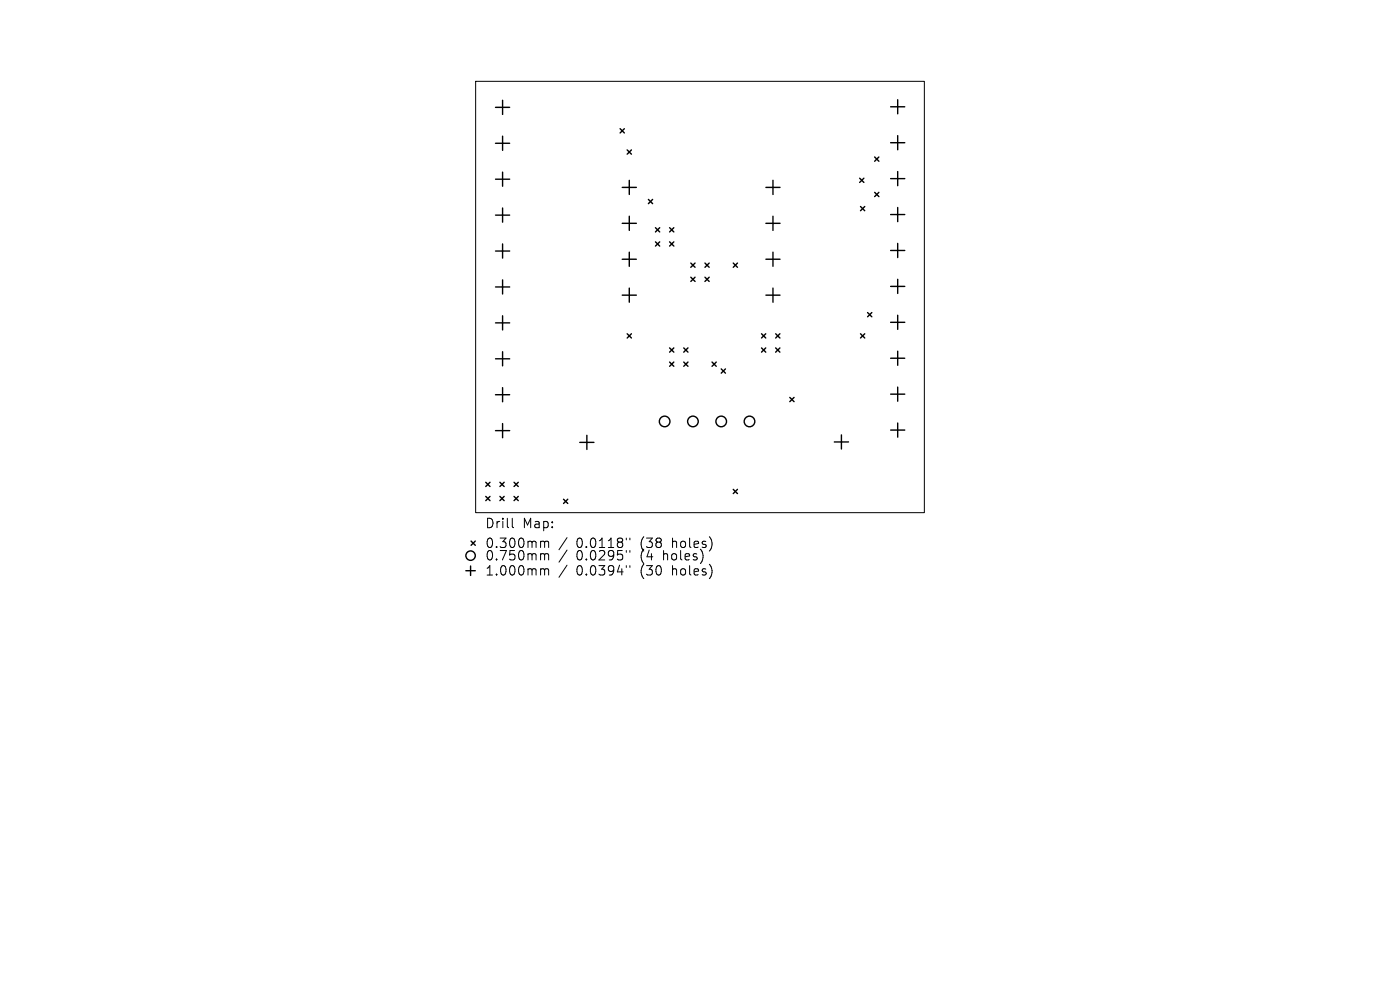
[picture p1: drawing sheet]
<svg xmlns="http://www.w3.org/2000/svg" width="297mm" height="210mm" viewBox="0 0 297 210" stroke-linecap="round" stroke-linejoin="round" font-family="sans-serif">
<defs><g id="words">
<g font-size="2.8">
<text x="102.8" y="112.3">Drill</text>
<text x="110.8" y="112.3">Map:</text>
<text x="102.8" y="116.5">0.300mm</text>
<text x="102.8" y="119.2">0.750mm</text>
<text x="122.3" y="116.5">0.0118&quot;</text>
<text x="122.3" y="119.2">0.0295&quot;</text>
<text x="136" y="116.5">(38</text>
<text x="136" y="119.2">(4</text>
<text x="141" y="119.2">holes)</text>
<text x="142.9" y="116.5">holes)</text>
<text x="102.8" y="122.4">1.000mm</text>
<text x="122.3" y="122.4">0.0394&quot;</text>
<text x="136" y="122.4">(30</text>
<text x="142.9" y="122.4">holes)</text>
</g>
</g></defs>
<g fill="none" stroke="#000" stroke-width=".21">
<path d="M100.9 17.3h95.2v91.5h-95.2zM108.7 109.9v1.8l.3 .2M115 114.8l.4 .1 .1 .2M115 117.4h.2l.3 .3M115.5 115.1l.3-.3 .5 .1 .1 1.2M115.5 115.1v1M115.5 117.7v1.1M115.5 117.7l.3-.3 .5 .1 .1 1.3M120.3 114l-1.7 2.6M120.3 116.7l-1.7 2.6M120.3 119.9l-1.7 2.6M132.9 114.1v.4"/>
<path d="M132.9 116.8v.4M132.9 120v.4M133.6 114.1v.4M133.6 116.8v.4M133.6 120v.4M115 120.6h.2l.3 .3M115.5 120.9v1.1M115.5 120.9l.3-.3 .5 .1 .1 1.3"/>
</g>
<g fill="none" stroke="#000" stroke-width=".3">
<path d="M105.1 22.8h3M105.1 30.4h3M105.1 38h3M106.6 21.3v3M106.6 28.9v3M106.6 36.5v3M131.6 27.3l.9 .9M132 39.8h3M132.5 27.3l-.9 .9M133.1 31.8l.9 .9M133.5 38.3v3M134 31.8l-.9 .9"/>
<path d="M162.5 39.8h3M164 38.3v3M182.4 37.8l.9 .9M183.3 37.8l-.9 .9M185.6 33.3l.9 .9M186.5 33.3l-.9 .9M188.9 22.7h3M188.9 30.3h3M188.9 37.9h3M190.4 21.2v3M190.4 28.8v3M190.4 36.4v3"/>
<path d="M105.1 45.6h3M105.1 53.3h3M106.6 44.1v3M106.6 51.8v3M106.6 59.4v3M132 47.4h3M132 55h3M133.5 45.9v3M133.5 53.5v3M137.6 42.3l.9 .9M138.5 42.3l-.9 .9M139.1 48.3l.9 .9"/>
<path d="M139.1 51.3l.9 .9M140 48.3l-.9 .9M140 51.3l-.9 .9M142.1 51.3l.9 .9M142.1 48.3l.9 .9M143 48.3l-.9 .9M143 51.3l-.9 .9M146.6 55.8l.9 .9M146.6 58.8l.9 .9M147.5 58.8l-.9 .9M147.5 55.8l-.9 .9M149.6 58.8l.9 .9"/>
<path d="M149.6 55.8l.9 .9M150.5 55.8l-.9 .9M150.5 58.8l-.9 .9M155.6 55.8l.9 .9M156.5 55.8l-.9 .9M162.5 47.4h3M162.5 55h3M164 45.9v3M164 53.5v3M182.6 43.8l.9 .9M183.5 43.8l-.9 .9M185.6 40.8l.9 .9"/>
<path d="M186.5 40.8l-.9 .9M188.9 45.5h3M188.9 53.1h3M190.4 44v3M190.4 51.6v3M190.4 59.3v3M105.1 60.9h3M105.1 68.5h3M105.1 76.1h3M106.6 67v3M106.6 74.6v3M132 62.6h3"/>
<path d="M133.1 70.8l.9 .9M133.5 61.1v3M134 70.8l-.9 .9M142.1 73.8l.9 .9M142.1 76.8l.9 .9M143 73.8l-.9 .9M143 76.8l-.9 .9M145.1 76.8l.9 .9M145.1 73.8l.9 .9M146 73.8l-.9 .9M146 76.8l-.9 .9M151.1 76.8l.9 .9"/>
<path d="M152 76.8l-.9 .9M153 78.3l.9 .9M153.9 78.3l-.9 .9M161.6 70.8l.9 .9M161.6 73.8l.9 .9M162.5 70.8l-.9 .9M162.5 73.8l-.9 .9M162.5 62.6h3M164 61.1v3M164.6 70.8l.9 .9M164.6 73.8l.9 .9M165.5 70.8l-.9 .9"/>
<path d="M165.5 73.8l-.9 .9M182.6 70.8l.9 .9M183.5 70.8l-.9 .9M184.1 66.3l.9 .9M185 66.3l-.9 .9M188.9 60.8h3M188.9 68.4h3M188.9 76h3M190.4 66.9v3M190.4 74.5v3M105.1 83.7h3M105.1 91.4h3"/>
<path d="M106.6 82.2v3M106.6 89.9v3M123 93.8h3M124.5 92.3v3M167.6 84.3l.9 .9M168.5 84.3l-.9 .9M177 93.8h3M178.5 92.3v3M188.9 83.6h3M188.9 91.2h3M190.4 82.1v3M190.4 89.7v3"/>
<path d="M99.9 114.8l.9 .9M100.8 114.8l-.9 .9M103.1 102.3l.9 .9M103.1 105.3l.9 .9M104 102.3l-.9 .9M104 105.3l-.9 .9M106.1 105.3l.9 .9M106.1 102.3l.9 .9M107 102.3l-.9 .9M107 105.3l-.9 .9M109.1 105.3l.9 .9M109.1 102.3l.9 .9"/>
<path d="M110 102.3l-.9 .9M110 105.3l-.9 .9M119.6 105.9l.9 .9M120.5 105.9l-.9 .9M155.6 103.8l.9 .9M156.5 103.8l-.9 .9M98.8 121.1h2M99.8 120.1v2"/>
<circle cx="141" cy="89.4" r="1.12"/>
<circle cx="147" cy="89.4" r="1.12"/>
<circle cx="153" cy="89.4" r="1.13"/>
<circle cx="159" cy="89.4" r="1.13"/>
<circle cx="99.8" cy="117.9" r="1"/>
</g>
<use href="#words"/>
</svg>
